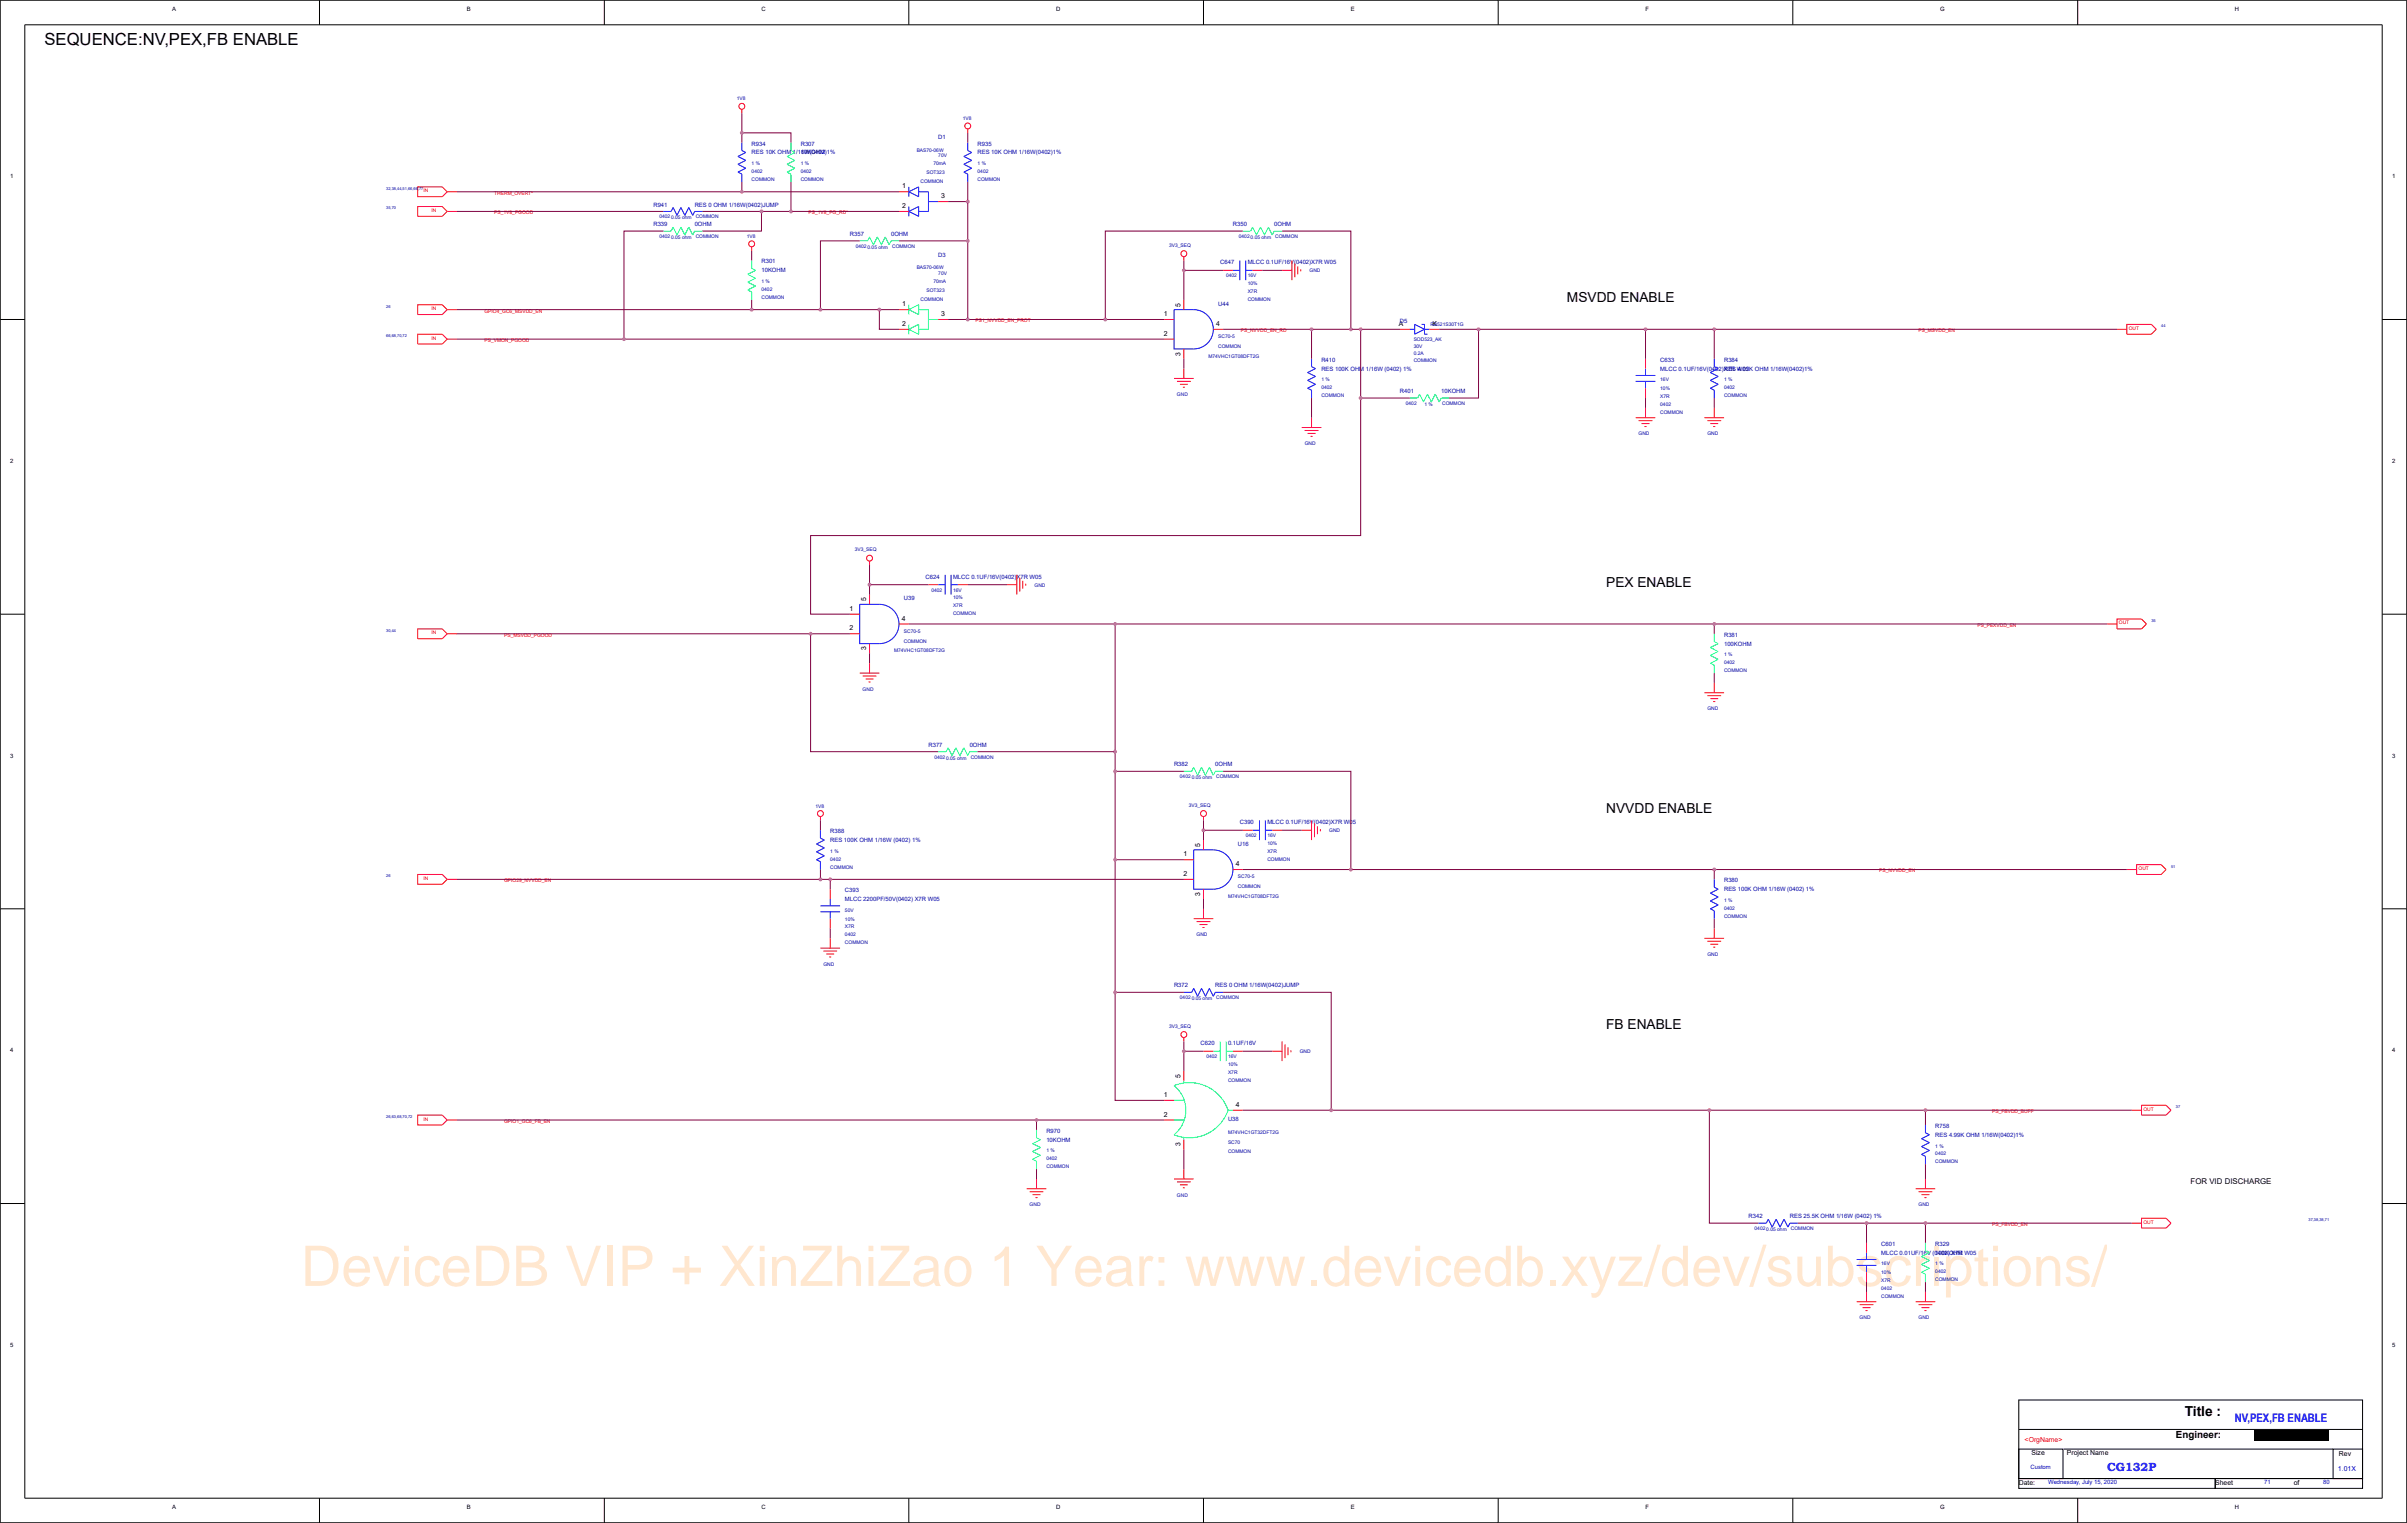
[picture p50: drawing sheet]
<svg xmlns="http://www.w3.org/2000/svg" width="271mm" height="172mm" viewBox="0 0 271 172" stroke-linecap="round" stroke-linejoin="round" font-family="sans-serif">
<defs><g id="words">
<text font-size="6.3" fill="#ff8000" x="33.9" y="145">DeviceDB VIP + XinZhiZao 1 Year: www.devicedb.xyz/dev/subscriptions/</text>
<text font-size="1.9" x="5" y="5.1">SEQUENCE:NV,PEX,FB ENABLE</text>
<g font-size="1.6">
<text x="176.6" y="34">MSVDD ENABLE</text>
<text x="181.1" y="66.1">PEX ENABLE</text>
<text x="181.1" y="91.6">NVVDD ENABLE</text>
<text x="181.1" y="116">FB ENABLE</text>
<text x="246.3" y="159.6">Title :</text>
</g>
<g font-size="1.3" fill="#00f">
<text x="251.9" y="160.3">NV,PEX,FB ENABLE</text>
<text x="237.5" y="165.8">CG132P</text>
</g>
<text font-size="1.1" x="245.3" y="162.1">Engineer:</text>
<text font-size=".9" x="247" y="133.5">FOR VID DISCHARGE</text>
<g font-size=".8">
<text x="101.7" y="21.2">1</text>
<text x="101.7" y="23.4">2</text>
<text x="106.1" y="22.3">3</text>
<text x="101.7" y="34.5">1</text>
<text x="106.1" y="35.6">3</text>
<text x="131.2" y="35.6">1</text>
<text x="133.1" y="34.6" transform="rotate(-90 133.1 34.6)">5</text>
<text x="101.7" y="36.7">2</text>
<text x="131.2" y="37.8">2</text>
<text x="133.1" y="40.1" transform="rotate(-90 133.1 40.1)">3</text>
<text x="137.1" y="36.7">4</text>
<text x="157.7" y="36.7">A</text>
<text x="161.5" y="36.7">K</text>
<text x="95.8" y="68.8">1</text>
<text x="95.8" y="71.1">2</text>
<text x="97.6" y="67.8" transform="rotate(-90 97.6 67.8)">5</text>
<text x="101.7" y="70">4</text>
<text x="97.6" y="73.3" transform="rotate(-90 97.6 73.3)">3</text>
<text x="135.3" y="95.5" transform="rotate(-90 135.3 95.5)">5</text>
<text x="133.4" y="96.5">1</text>
<text x="133.4" y="98.7">2</text>
<text x="135.3" y="101" transform="rotate(-90 135.3 101)">3</text>
<text x="139.3" y="97.6">4</text>
<text x="131.2" y="123.7">1</text>
<text x="131.2" y="125.9">2</text>
<text x="133.1" y="121.5" transform="rotate(-90 133.1 121.5)">5</text>
<text x="139.3" y="124.8">4</text>
<text x="133.1" y="129.2" transform="rotate(-90 133.1 129.2)">3</text>
<text x="227.6" y="167.4">Date:</text>
<text x="229" y="164.1">Size</text>
<text x="233" y="164.1">Project Name</text>
<text x="249.7" y="167.4">Sheet</text>
<text x="258.6" y="167.4">of</text>
<text x="263.7" y="164.2">Rev</text>
</g>
<text font-size=".8" fill="#f00" x="228.2" y="162.6">&lt;OrgName&gt;</text>
<text font-size=".8" fill="#00f" x="263.6" y="165.8">1.01X</text>
<g font-size=".7">
<text x="19.4" y="1.2">A</text>
<text x="52.6" y="1.2">B</text>
<text x="85.8" y="1.2">C</text>
<text x="119.1" y="1.2">D</text>
<text x="152.3" y="1.2">E</text>
<text x="185.5" y="1.2">F</text>
<text x="218.7" y="1.2">G</text>
<text x="251.9" y="1.2">H</text>
<text x="1.1" y="20.1">1</text>
<text x="269.7" y="20.1">1</text>
<text x="1.1" y="52.2">2</text>
<text x="269.7" y="52.2">2</text>
<text x="1.1" y="85.4">3</text>
<text x="269.7" y="85.4">3</text>
<text x="1.1" y="118.6">4</text>
<text x="269.7" y="118.6">4</text>
<text x="1.1" y="151.8">5</text>
<text x="269.7" y="151.8">5</text>
<text x="19.4" y="170.1">A</text>
<text x="52.6" y="170.1">B</text>
<text x="85.8" y="170.1">C</text>
<text x="119.1" y="170.1">D</text>
<text x="152.3" y="170.1">E</text>
<text x="185.5" y="170.1">F</text>
<text x="218.7" y="170.1">G</text>
<text x="251.9" y="170.1">H</text>
</g>
<g font-size=".7" fill="#0000a0">
<text x="84.7" y="16.4">R934</text>
<text x="84.7" y="17.4">RES 10K OHM 1/16W(0402)1%</text>
<text x="90.3" y="16.4">R307</text>
<text x="90.3" y="17.4">10KOHM</text>
<text x="105.8" y="15.6">D1</text>
<text x="110.2" y="16.4">R935</text>
<text x="110.2" y="17.4">RES 10K OHM 1/16W(0402)1%</text>
<text x="73.7" y="23.3">R941</text>
<text x="78.3" y="23.3">RES 0 OHM 1/16W(0402)JUMP</text>
<text x="73.7" y="25.5">R339</text>
<text x="78.3" y="25.5">0OHM</text>
<text x="85.8" y="29.7">R301</text>
<text x="95.8" y="26.6">R357</text>
<text x="100.5" y="26.6">0OHM</text>
<text x="105.8" y="28.9">D3</text>
<text x="137.6" y="29.8">C647</text>
<text x="139" y="25.5">R350</text>
<text x="140.7" y="29.8">MLCC 0.1UF/16V(0402)X7R W05</text>
<text x="143.6" y="25.5">0OHM</text>
<text x="85.8" y="30.7">10KOHM</text>
<text x="137.3" y="34.5">U44</text>
<text x="149" y="40.8">R410</text>
<text x="149" y="41.8">RES 100K OHM 1/16W (0402) 1%</text>
<text x="157.8" y="36.5">D5</text>
<text x="187.2" y="40.8">C633</text>
<text x="187.2" y="41.8">MLCC 0.1UF/16V(0402)X7R W05</text>
<text x="194.4" y="40.8">R384</text>
<text x="194.4" y="41.8">RES 4.02K OHM 1/16W(0402)1%</text>
<text x="157.8" y="44.3">R401</text>
<text x="162.5" y="44.3">10KOHM</text>
<text x="104.3" y="65.2">C624</text>
<text x="107.4" y="65.2">MLCC 0.1UF/16V(0402)X7R W05</text>
<text x="101.9" y="67.7">U39</text>
<text x="194.4" y="71.8">R381</text>
<text x="194.4" y="72.8">100KOHM</text>
<text x="104.7" y="84.2">R377</text>
<text x="109.3" y="84.2">0OHM</text>
<text x="132.3" y="86.4">R382</text>
<text x="137" y="86.4">0OHM</text>
<text x="93.6" y="93.9">R388</text>
<text x="93.6" y="94.9">RES 100K OHM 1/16W (0402) 1%</text>
<text x="139.5" y="95.4">U16</text>
<text x="139.8" y="92.9">C390</text>
<text x="142.9" y="92.9">MLCC 0.1UF/16V(0402)X7R W05</text>
<text x="95.3" y="100.6">C393</text>
<text x="95.3" y="101.6">MLCC 2200PF/50V(0402) X7R W05</text>
<text x="194.4" y="99.5">R380</text>
<text x="194.4" y="100.5">RES 100K OHM 1/16W (0402) 1%</text>
<text x="132.3" y="111.3">R372</text>
<text x="137" y="111.3">RES 0 OHM 1/16W(0402)JUMP</text>
<text x="135.3" y="117.8">C620</text>
<text x="138.4" y="117.8">0.1UF/16V</text>
<text x="118" y="127.7">R970</text>
<text x="118" y="128.7">10KOHM</text>
<text x="138.4" y="126.4">U38</text>
<text x="218.2" y="127.1">R758</text>
<text x="218.2" y="128.1">RES 4.99K OHM 1/16W(0402)1%</text>
<text x="197.1" y="137.3">R342</text>
<text x="201.8" y="137.3">RES 25.5K OHM 1/16W (0402) 1%</text>
<text x="212.1" y="140.4">C601</text>
<text x="212.1" y="141.4">MLCC 0.01UF/16V (0402) X7R W05</text>
<text x="218.2" y="140.4">R329</text>
<text x="218.2" y="141.4">100KOHM</text>
</g>
<g font-size=".7" fill="#00f">
<text x="228.9" y="165.6">Custom</text>
<text x="230.9" y="167.3">Wednesday, July 15, 2020</text>
<text x="255.3" y="167.3">71</text>
<text x="261.9" y="167.3">80</text>
</g>
<g font-size=".6" fill="#0000a0">
<text x="83.1" y="11.3">1V8</text>
<text x="103.3" y="17.1">BAS70-06W</text>
<text x="105.8" y="17.7">70V</text>
<text x="108.5" y="13.5">1V8</text>
<text x="84.7" y="19.5">0402</text>
<text x="84.7" y="20.4">COMMON</text>
<text x="84.7" y="18.6">1 %</text>
<text x="90.3" y="19.5">0402</text>
<text x="90.3" y="20.4">COMMON</text>
<text x="90.3" y="18.6">1 %</text>
<text x="103.8" y="20.6">COMMON</text>
<text x="104.4" y="19.6">SOT323</text>
<text x="105.2" y="18.6">70mA</text>
<text x="110.2" y="18.6">1 %</text>
<text x="110.2" y="19.5">0402</text>
<text x="110.2" y="20.4">COMMON</text>
<text x="74.3" y="26.8">0402</text>
<text x="74.3" y="24.6">0402</text>
<text x="75.7" y="26.9">0.05 ohm</text>
<text x="75.7" y="24.7">0.05 ohm</text>
<text x="78.4" y="26.8">COMMON</text>
<text x="78.4" y="24.6">COMMON</text>
<text x="84.2" y="26.8">1V8</text>
<text x="96.5" y="27.9">0402</text>
<text x="97.8" y="28">0.05 ohm</text>
<text x="100.6" y="27.9">COMMON</text>
<text x="131.8" y="27.8">3V3_SEQ</text>
<text x="139.7" y="26.8">0402</text>
<text x="141" y="26.9">0.05 ohm</text>
<text x="143.8" y="26.8">COMMON</text>
<text x="85.8" y="33.7">COMMON</text>
<text x="85.8" y="31.9">1 %</text>
<text x="85.8" y="32.8">0402</text>
<text x="103.3" y="30.4">BAS70-06W</text>
<text x="103.8" y="33.9">COMMON</text>
<text x="104.4" y="32.9">SOT323</text>
<text x="105.2" y="31.9">70mA</text>
<text x="105.8" y="31">70V</text>
<text x="138.2" y="31.3">0402</text>
<text x="140.7" y="31.3">16V</text>
<text x="140.7" y="32.1">10%</text>
<text x="140.7" y="33">X7R</text>
<text x="140.7" y="33.9">COMMON</text>
<text x="147.6" y="30.7">GND</text>
<text x="136.2" y="40.3">M74VHC1GT08DFT2G</text>
<text x="137.3" y="38.1">SC70-5</text>
<text x="137.3" y="39.2">COMMON</text>
<text x="159.4" y="40">0.2A</text>
<text x="159.4" y="39.2">30V</text>
<text x="159.4" y="38.5">SOD523_AK</text>
<text x="159.4" y="40.8">COMMON</text>
<text x="161.2" y="36.8">RB521S30T1G</text>
<text x="132.7" y="44.7">GND</text>
<text x="149" y="43">1 %</text>
<text x="149" y="43.9">0402</text>
<text x="149" y="44.8">COMMON</text>
<text x="158.5" y="45.6">0402</text>
<text x="160.6" y="45.8">1 %</text>
<text x="162.6" y="45.6">COMMON</text>
<text x="187.2" y="45.8">0402</text>
<text x="187.2" y="46.6">COMMON</text>
<text x="187.2" y="44">10%</text>
<text x="187.2" y="43">16V</text>
<text x="187.2" y="44.9">X7R</text>
<text x="194.4" y="43">1 %</text>
<text x="194.4" y="43.9">0402</text>
<text x="194.4" y="44.8">COMMON</text>
<text x="147.1" y="50.2">GND</text>
<text x="184.7" y="49.1">GND</text>
<text x="192.5" y="49.1">GND</text>
<text x="96.4" y="62.1">3V3_SEQ</text>
<text x="101.9" y="71.3">SC70-5</text>
<text x="105" y="66.7">0402</text>
<text x="107.4" y="69.3">COMMON</text>
<text x="107.4" y="66.7">16V</text>
<text x="107.4" y="68.5">X7R</text>
<text x="107.4" y="67.6">10%</text>
<text x="116.6" y="66.1">GND</text>
<text x="97.2" y="77.9">GND</text>
<text x="100.8" y="73.6">M74VHC1GT08DFT2G</text>
<text x="101.9" y="72.4">COMMON</text>
<text x="194.4" y="75.8">COMMON</text>
<text x="194.4" y="74.9">0402</text>
<text x="194.4" y="74">1 %</text>
<text x="192.5" y="80.1">GND</text>
<text x="105.3" y="85.5">0402</text>
<text x="106.7" y="85.6">0.05 ohm</text>
<text x="109.4" y="85.5">COMMON</text>
<text x="133" y="87.7">0402</text>
<text x="134.3" y="87.8">0.05 ohm</text>
<text x="137.1" y="87.7">COMMON</text>
<text x="91.9" y="91">1V8</text>
<text x="134" y="90.9">3V3_SEQ</text>
<text x="140.4" y="94.4">0402</text>
<text x="142.9" y="95.3">10%</text>
<text x="142.9" y="94.4">16V</text>
<text x="149.8" y="93.8">GND</text>
<text x="93.6" y="97.9">COMMON</text>
<text x="93.6" y="97">0402</text>
<text x="93.6" y="96.1">1 %</text>
<text x="138.4" y="101.2">M74VHC1GT08DFT2G</text>
<text x="139.5" y="100.1">COMMON</text>
<text x="139.5" y="99">SC70-5</text>
<text x="142.9" y="97">COMMON</text>
<text x="142.9" y="96.1">X7R</text>
<text x="194.4" y="101.7">1 %</text>
<text x="95.3" y="106.4">COMMON</text>
<text x="95.3" y="104.7">X7R</text>
<text x="95.3" y="103.8">10%</text>
<text x="95.3" y="102.8">50V</text>
<text x="95.3" y="105.6">0402</text>
<text x="134.9" y="105.6">GND</text>
<text x="192.5" y="107.8">GND</text>
<text x="194.4" y="103.4">COMMON</text>
<text x="194.4" y="102.6">0402</text>
<text x="92.8" y="108.9">GND</text>
<text x="133" y="112.6">0402</text>
<text x="134.3" y="112.7">0.05 ohm</text>
<text x="137.1" y="112.6">COMMON</text>
<text x="131.8" y="115.9">3V3_SEQ</text>
<text x="136" y="119.3">0402</text>
<text x="138.4" y="119.3">16V</text>
<text x="146.5" y="118.7">GND</text>
<text x="138.4" y="120.2">10%</text>
<text x="138.4" y="121.9">COMMON</text>
<text x="138.4" y="121.1">X7R</text>
<text x="118" y="131.7">COMMON</text>
<text x="118" y="129.9">1 %</text>
<text x="118" y="130.8">0402</text>
<text x="138.4" y="127.8">M74VHC1GT32DFT2G</text>
<text x="138.4" y="128.9">SC70</text>
<text x="138.4" y="130">COMMON</text>
<text x="218.2" y="129.4">1 %</text>
<text x="218.2" y="130.2">0402</text>
<text x="218.2" y="131.1">COMMON</text>
<text x="116.1" y="136">GND</text>
<text x="132.7" y="134.9">GND</text>
<text x="216.3" y="136">GND</text>
<text x="197.8" y="138.7">0402</text>
<text x="199.1" y="138.8">0.05 ohm</text>
<text x="201.9" y="138.7">COMMON</text>
<text x="212.1" y="142.6">16V</text>
<text x="212.1" y="143.6">10%</text>
<text x="218.2" y="142.6">1 %</text>
<text x="218.2" y="143.5">0402</text>
<text x="209.6" y="148.7">GND</text>
<text x="212.1" y="145.4">0402</text>
<text x="212.1" y="144.5">X7R</text>
<text x="212.1" y="146.3">COMMON</text>
<text x="216.3" y="148.7">GND</text>
<text x="218.2" y="144.4">COMMON</text>
</g>
<g font-size=".6" fill="#f00">
<text x="47.8" y="21.7">IN</text>
<text x="48.6" y="23.9">IN</text>
<text x="55.7" y="22">THERM_OVERT*</text>
<text x="55.7" y="24.2">PS_1V8_PGOOD</text>
<text x="91.2" y="24.2">PS_1V8_PG_RD*</text>
<text x="48.6" y="35">IN</text>
<text x="54.6" y="35.2">GPIO4_GC6_MSVDD_EN</text>
<text x="48.6" y="38.3">IN</text>
<text x="54.6" y="38.6">PS_VMON_PGOOD</text>
<text x="110" y="36.3">PS1_NVVDD_EN_PROT</text>
<text x="139.9" y="37.5">PS_NVVDD_EN_RD</text>
<text x="216.3" y="37.5">PS_MSVDD_EN</text>
<text x="240" y="37.2">OUT</text>
<text x="48.6" y="71.5">IN</text>
<text x="56.8" y="71.8">PS_MSVDD_PGOOD</text>
<text x="222.9" y="70.7">PS_PEXVDD_EN</text>
<text x="238.9" y="70.4">OUT</text>
<text x="47.8" y="99.2">IN</text>
<text x="56.8" y="99.5">GPIO29_NVVDD_EN</text>
<text x="211.9" y="98.4">PS_NVVDD_EN</text>
<text x="241.1" y="98.1">OUT</text>
<text x="224.6" y="125.5">PS_FBVDD_BUFF</text>
<text x="241.6" y="125.2">OUT</text>
<text x="47.8" y="126.3">IN</text>
<text x="56.8" y="126.6">GPIO1_GC6_FB_EN</text>
<text x="241.6" y="137.9">OUT</text>
<text x="224.6" y="138.2">PS_FBVDD_EN</text>
</g>
<g font-size=".4" fill="#0000a0">
<text x="43.5" y="23.6">35,70</text>
<text x="43.5" y="21.4">32,38,44,51,66,66,77</text>
<text x="43.5" y="34.7">26</text>
<text x="43.5" y="38">66,68,70,72</text>
<text x="243.6" y="36.9">44</text>
<text x="43.5" y="71.2">30,44</text>
<text x="242.5" y="70.1">35</text>
<text x="43.5" y="98.9">26</text>
<text x="244.7" y="97.8">51</text>
<text x="245.3" y="124.9">37</text>
<text x="43.5" y="126">26,63,68,70,72</text>
<text x="260.2" y="137.7">37,38,38,71</text>
</g>
</g></defs>
<g fill="none" stroke="#00f" stroke-width=".11">
<path d="M83.6 16.1v.9M83.6 19.6v.9M109.1 16.1v.9M109.1 19.6v.9M74.8 23.8h.9M78.3 23.8h.9M102.5 21.1v1.1M102.5 23.3v1.1M103.6 21.1v1.1M103.6 23.3v1.1M103.6 21.6h1.1v2.2h-1.1M104.7 22.7h1.1"/>
<path d="M132.3 34.9h2.3a2.21 2.21 0 0 1 2.2 2.2 2.21 2.21 0 0 1-2.2 2.2h-2.3zM139 30.5h.8M139.8 29.4v2.2M140.4 30.5h.8M140.4 29.4v2.2M158.9 37.1h.6M159.5 36.6v1.1M160.3 36.6h.3v1.1h.3M160.6 37.1h.5M147.9 40.4v.9M147.9 44v.9M184.4 42.3h2.2"/>
<path d="M184.4 43h2.2M185.5 41.6v.7M185.5 43v.8M193.2 40.4v.9M193.2 44v.9M96.9 68.1h2.2a2.21 2.21 0 0 1 2.2 2.2 2.21 2.21 0 0 1-2.2 2.3h-2.2zM105.8 65.9h.7M106.5 64.8v2.2M107.2 65.9h.8M107.2 64.8v2.2M92.5 93.6v.9M92.5 97.1v.9"/>
<path d="M134.6 95.8h2.2a2.21 2.21 0 0 1 2.2 2.2 2.21 2.21 0 0 1-2.2 2.2h-2.2zM141.2 93.6h.8M142 92.5v2.2M142.6 93.6h.8M142.6 92.5v2.2M193.2 99.1v.9M92.5 102.1h2.2M92.5 102.8h2.2M93.6 101.3v.8M93.6 102.8v.8M133.5 111.9h.8M137 111.9h.9"/>
<path d="M193.2 102.7v.9M198.2 137.9h.9M201.8 137.9h.9M217.1 126.8v.9M217.1 130.4v.8M209.3 142h2.2M209.3 142.6h2.2M210.4 141.2v.8M210.4 142.6v.8"/>
</g>
<g fill="none" stroke="#f00" stroke-width=".11">
<path d="M83.6 12.3v.5M109.1 14.5v.5M49.9 37.7h-2.8v1.1h2.8M49.9 34.4h-2.8v1.1h2.8M49.9 23.3h-2.8v1.1h2.8M49.9 21.1h-2.8v1.1h2.8M50.4 34.9h1.1M50.4 21.6h1.1M50.4 23.8h1.1M50.4 38.2h1.1M84.7 27.8v.5M101.3 34.9h1.2"/>
<path d="M101.3 37.1h1.2M101.3 21.6h1.2M101.3 23.8h1.2M105.8 36h1.1M105.8 22.7h1.1M131.2 36h1.1M131.2 38.2h1.1M133.5 28.9v.5M133.5 33.8v1.1M133.5 39.3v1.1M136.8 37.1h1.1M137.9 30.5h1.1"/>
<path d="M141.2 30.5h1.1M144.5 30.5h1.1M145.6 29.4v2.2M146 29.7v1.6M146.3 30v.9M146.6 30.4v.2M157.8 37.1h1.1M161.1 37.1h1.1M238.6 37.1h1.2M242.5 36.6h-2.7v1.1h2.7M132.3 42.7h2.3M132.7 43h1.5"/>
<path d="M133 43.3h.9M133.3 43.7h.3M133.5 41.6v1.1M146.7 48.2h2.3M147.1 48.5h1.5M147.4 48.9h.9M147.7 49.2h.3M147.9 47.1v1.1M184.4 47.1h2.2M184.7 47.4h1.6M185.1 47.8h.8M185.4 48.1h.2"/>
<path d="M185.5 40.4v1.2M185.5 43.8v1.1M185.5 46v1.1M192.1 47.1h2.3M192.5 47.4h1.5M192.8 47.8h.9M193.1 48.1h.3M193.2 46v1.1M49.9 70.9h-2.8v1.1h2.8M50.4 71.4h1.1M95.8 69.2h1.1M95.8 71.4h1.1"/>
<path d="M96.9 75.9h2.2M97.2 76.2h1.6M97.6 76.5h.9M97.9 76.9h.2M98 63.3v.4M98 67v1.1M98 72.6v1.1M98 74.8v1.1M101.3 70.3h1.2M104.7 65.9h1.1M108 65.9h1.1M113.5 65.9h1.1"/>
<path d="M114.6 64.8v2.2M115 65.1v1.6M115.3 65.5v.9M115.6 65.8v.2M192.1 78.1h2.3M192.5 78.4h1.5M192.8 78.8h.9M193.1 79.1h.3M193.2 77v1.1M237.5 70.3h1.1M241.4 69.8h-2.8v1.1h2.8M49.9 98.6h-2.8v1.1h2.8"/>
<path d="M50.4 99.1h1.1M92.5 92v.5M133.5 96.9h1.1M133.5 99.1h1.1M135.7 92v.5M135.7 94.7v1.1M139 98h1.1M140.1 93.6h1.1M143.4 93.6h1.1M146.7 93.6h1.2M147.9 92.5v2.2M148.2 92.8v1.6"/>
<path d="M148.5 93.2v.8M148.8 93.5v.2M239.8 98h1.1M243.6 97.5h-2.7v1.1h2.7M92.5 106.9h2.2M92.8 107.2h1.6M93.2 107.5h.8M93.5 107.9h.2M93.6 100.2v1.1M93.6 103.6v1.1M93.6 105.8v1.1M133.5 117v.4"/>
<path d="M134.6 103.6h2.2M134.9 103.9h1.5M135.2 104.2h.9M135.6 104.6h.2M135.7 118.5h1.1M135.7 100.2v1.1M135.7 102.5v1.1M139 118.5h1.1M143.4 118.5h1.1M144.5 117.4v2.2M144.9 117.7v1.6M145.2 118.1v.9"/>
<path d="M145.5 118.4v.2M192.1 105.8h2.3M192.5 106.1h1.5M192.8 106.4h.9M193.1 106.8h.3M193.2 104.7v1.1M49.9 125.7h-2.8v1.1h2.8M50.4 126.3h1.1M115.7 134h2.3M116.1 134.3h1.5M116.4 134.7h.9M116.7 135h.3"/>
<path d="M116.8 132.9v1.1M131.2 124h1.1M131.2 126.3h1.1M132.3 132.9h2.3M132.7 133.2h1.5M133 133.6h.9M133.3 133.9h.3M133.5 120.7v1.1M133.5 128.5v1.1M133.5 131.8v1.1M139 125.2h1.1M215.9 134h2.3"/>
<path d="M216.3 134.3h1.5M216.6 134.7h.9M216.9 135h.3M217.1 132.9v1.1M240.3 125.2h1.1M240.3 137.9h1.1M244.2 137.3h-2.8v1.1h2.8M244.2 124.6h-2.8v1.1h2.8M209.3 146.7h2.2M209.6 147.1h1.6M210 147.4h.9M210.3 147.7h.2"/>
<path d="M210.4 140.1v1.1M210.4 143.4v1.1M210.4 145.6v1.1M215.9 146.7h2.3M216.3 147.1h1.5M216.6 147.4h.9M216.9 147.7h.3M217.1 145.6v1.1"/>
<circle cx="83.6" cy="12" r=".33"/>
<circle cx="109.1" cy="14.2" r=".33"/>
<circle cx="84.7" cy="27.5" r=".33"/>
<circle cx="133.5" cy="28.6" r=".33"/>
<circle cx="98" cy="62.9" r=".33"/>
<circle cx="92.5" cy="91.7" r=".33"/>
<circle cx="135.7" cy="91.7" r=".33"/>
<circle cx="133.5" cy="116.6" r=".33"/>
</g>
<g fill="none" stroke="#00ff80" stroke-width=".11">
<path d="M89.2 16.1v.9M89.2 19.6v.9M74.8 26h.9M78.3 26h.9M84.7 29.4v.9M84.7 32.9v.9M96.9 27.2h.9M100.5 27.2h.8M102.5 34.4v1.1M102.5 36.6v1.1M103.6 34.4v1.1M103.6 36.6v1.1"/>
<path d="M103.6 34.9h1.1v2.2h-1.1M104.7 36h1.1M140.1 26h.9M143.6 26h.9M158.9 44.9h.9M162.5 44.9h.9M193.2 71.4v.9M193.2 75v.9M105.8 84.7h.9M109.3 84.7h.9M133.5 87h.8M137 87h.9"/>
<path d="M136.8 118.5h.8M137.6 117.4v2.2M138.2 118.5h.8M138.2 117.4v2.2M116.8 127.4v.9M116.8 130.9v.9M132.3 122.4a4.6 4.6 0 0 1 6.1 2.8 4.6 4.6 0 0 1-6.1 2.7 3.5 3.5 0 0 0 0-5.5zM132.3 126.3h1.2M132.3 124h1.2M133.5 121.8v.3M133.5 128.3v.2M138.4 125.2h.6"/>
<path d="M217.1 140.1v.9M217.1 143.6v.9"/>
</g>
<g fill="#000" stroke="#00ff80" stroke-width=".11">
<path d="M88.7 19.4l.5 .2zM88.7 18.5l.9 .5zM88.7 18.5l.9-.4zM88.7 17.6l.9-.4zM88.7 19.4l.9-.4zM88.7 17.6l.9 .5zM89.2 17l.4 .2zM75.9 25.6l-.2 .4zM75.9 25.6l.4 .9zM76.8 25.6l-.5 .9zM76.8 25.6l.4 .9zM77.6 25.6l-.4 .9z"/>
<path d="M77.6 25.6l.5 .9zM78.3 26l-.2 .5zM84.3 32.7l.4 .2zM84.3 31.8l.9 .5zM84.3 31.8l.9-.4zM84.3 30.9l.9-.4zM84.3 32.7l.9-.4zM84.3 30.9l.9 .5zM84.7 30.3l.5 .2zM98 26.7l-.2 .5zM98 26.7l.5 .9zM98.9 26.7l-.4 .9z"/>
<path d="M98.9 26.7l.5 .9zM99.8 26.7l-.4 .9zM99.8 26.7l.4 .9zM100.5 27.2l-.3 .4zM102.5 34.9l1.1-.5zM102.5 37.1l1.1-.5zM102.5 34.9l1.1 .6zM102.5 37.1l1.1 .6zM141.2 25.6l-.2 .4zM141.2 25.6l.4 .9zM142.1 25.6l-.5 .9zM142.1 25.6l.4 .9z"/>
<path d="M143 25.6l-.5 .9zM143 25.6l.4 .9zM143.6 26l-.2 .5zM160 44.4l-.2 .5zM160 44.4l.5 .9zM160.9 44.4l-.4 .9zM160.9 44.4l.5 .9zM161.8 44.4l-.4 .9zM161.8 44.4l.4 .9zM162.5 44.9l-.3 .4zM192.8 74.8l.4 .2zM192.8 73.9l.9 .4z"/>
<path d="M192.8 73.9l.9-.5zM192.8 73l.9-.4zM192.8 74.8l.9-.5zM192.8 73l.9 .4zM193.2 72.3l.5 .3zM106.9 84.3l-.2 .4zM106.9 84.3l.4 .9zM107.8 84.3l-.5 .9zM107.8 84.3l.4 .9zM108.7 84.3l-.5 .9zM108.7 84.3l.4 .9zM109.3 84.7l-.2 .5z"/>
<path d="M134.6 86.5l-.3 .5zM134.6 86.5l.4 .9zM135.4 86.5l-.4 .9zM135.4 86.5l.5 .9zM136.3 86.5l-.4 .9zM136.3 86.5l.5 .9zM137 87l-.2 .4zM116.4 130.7l.4 .2zM116.4 129.8l.9 .4zM116.4 129.8l.9-.4zM116.4 128.9l.9-.4zM116.4 130.7l.9-.5z"/>
<path d="M116.4 128.9l.9 .5zM116.8 128.3l.5 .2zM216.6 143.4l.5 .2zM216.6 142.5l.9 .5zM216.6 142.5l.9-.4zM216.6 141.6l.9-.4zM216.6 143.4l.9-.4zM216.6 141.6l.9 .5zM217.1 141l.4 .2z"/>
</g>
<g fill="#000" stroke="#00f" stroke-width=".11">
<path d="M83.2 19.4l.4 .2zM83.2 18.5l.9 .5zM83.2 18.5l.9-.4zM83.2 17.6l.9-.4zM83.2 19.4l.9-.4zM83.2 17.6l.9 .5zM83.6 17l.5 .2zM108.7 19.4l.4 .2zM108.7 18.5l.8 .5zM108.7 18.5l.8-.4zM108.7 17.6l.8-.4zM108.7 19.4l.8-.4z"/>
<path d="M108.7 17.6l.8 .5zM109.1 17l.4 .2zM75.9 23.4l-.2 .4zM75.9 23.4l.4 .9zM76.8 23.4l-.5 .9zM76.8 23.4l.4 .9zM77.6 23.4l-.4 .9zM77.6 23.4l.5 .9zM78.3 23.8l-.2 .5zM102.5 21.6l1.1-.5zM102.5 23.8l1.1-.5zM102.5 21.6l1.1 .6z"/>
<path d="M102.5 23.8l1.1 .6zM159.5 37.7l1.1-.6zM159.5 36.6l1.1 .5zM147.4 43.8l.5 .2zM147.4 42.9l.9 .4zM147.4 42.9l.9-.5zM147.4 42l.9-.4zM147.4 43.8l.9-.5zM147.4 42l.9 .4zM147.9 41.3l.4 .3zM192.8 43.8l.4 .2zM192.8 42.9l.9 .4z"/>
<path d="M192.8 42.9l.9-.5zM192.8 42l.9-.4zM192.8 43.8l.9-.5zM192.8 42l.9 .4zM193.2 41.3l.5 .3zM92 96.9l.5 .2zM92 96l.9 .5zM92 96l.9-.4zM92 95.1l.9-.4zM92 96.9l.9-.4zM92 95.1l.9 .5zM92.5 94.5l.4 .2z"/>
<path d="M134.6 111.4l-.3 .5zM134.6 111.4l.4 .9zM135.4 111.4l-.4 .9zM135.4 111.4l.5 .9zM136.3 111.4l-.4 .9zM136.3 111.4l.5 .9zM137 111.9l-.2 .4zM192.8 102.5l.4 .2zM192.8 101.6l.9 .4zM192.8 101.6l.9-.5zM192.8 100.7l.9-.5zM192.8 102.5l.9-.5z"/>
<path d="M192.8 100.7l.9 .4zM193.2 100l.5 .2zM199.3 137.4l-.2 .5zM199.3 137.4l.5 .9zM200.2 137.4l-.4 .9zM200.2 137.4l.5 .9zM201.1 137.4l-.4 .9zM201.1 137.4l.5 .9zM201.8 137.9l-.2 .4zM216.6 130.1l.5 .3zM216.6 129.2l.9 .5zM216.6 129.2l.9-.4z"/>
<path d="M216.6 128.4l.9-.5zM216.6 130.1l.9-.4zM216.6 128.4l.9 .4zM217.1 127.7l.4 .2z"/>
</g>
<g fill="#000" stroke="#f00" stroke-width=".11">
<path d="M49.9 38.8l.5-.6zM49.9 35.5l.5-.6zM49.9 24.4l.5-.6zM49.9 22.2l.5-.6zM49.9 37.7l.5 .5zM49.9 34.4l.5 .5zM49.9 23.3l.5 .5zM49.9 21.1l.5 .5zM242.5 37.7l.6-.6zM242.5 36.6l.6 .5zM49.9 72l.5-.6zM49.9 70.9l.5 .5z"/>
<path d="M241.4 70.9l.6-.6zM241.4 69.8l.6 .5zM49.9 99.7l.5-.6zM49.9 98.6l.5 .5zM243.6 98.6l.6-.6zM243.6 97.5l.6 .5zM49.9 126.8l.5-.5zM49.9 125.7l.5 .6zM244.7 137.9l-.5 .5zM244.2 125.7l.5-.5zM244.2 137.3l.5 .6zM244.2 124.6l.5 .6z"/>
</g>
<path d="M227.6 157.8h38.7v8.9h-38.7zM227.6 163.4h5v3.3h-5zM227.6 166.7h22.1v1.1h-22.1zM227.6 161.1h38.7M232.7 163.4h30.3M249.7 166.7h16.6v1.1h-16.6zM263 163.4h3.3v3.3h-3.3z" fill="none" stroke="#000" stroke-width=".11"/>
<g fill="none" stroke="#800040" stroke-width=".11">
<path d="M83.6 12.8v2.2M83.6 16.1v-1.1h5.6v1.1M109.1 15v1.1M51.5 21.6h49.8M51.5 34.9h33.2M51.5 23.8h23.3M70.3 38.2h60.9M74.8 26h-4.5v12.2h-18.8M79.2 23.8h6.6v2.2h-6.6M83.6 20.5v1.1M84.7 28.3v1.1M84.7 33.8v1.1"/>
<path d="M85.8 23.8h15.5M89.2 20.5v3.3M92.5 34.9h6.6v2.2h2.2M96.9 27.2h-4.4v7.7h-7.8M99.1 34.9h2.2M101.3 27.2h7.8M106.9 22.7h2.2v4.5M106.9 36h2.2M109.1 36h22.1M109.1 20.5v2.2M109.1 27.2v8.8M133.5 29.4v4.4"/>
<path d="M133.5 30.5h4.4M137.9 37.1h10M140.1 26h-15.5v10M142.3 30.5h2.2M144.5 26h7.8v11.1h-4.4M147.9 37.1v3.3M152.3 37.1h1.1v7.8M153.4 37.1h4.4M162.2 37.1h4.5v7.8h-3.3M166.7 37.1h18.8M185.5 37.1h7.7v3.3M185.5 37.1v3.3"/>
<path d="M193.2 37.1h45.4M133.5 40.4v1.2M147.9 44.9v2.2M158.9 44.9h-5.5v15.5h-62v8.8h4.4M185.5 44.9v1.1M193.2 44.9v1.1M51.5 71.4h44.3M91.4 71.4v13.3h14.4M98 63.7v2.2M98 73.7v1.1M102.5 70.3h23.2v14.4h-15.5M104.7 65.9h-6.7v1.1"/>
<path d="M109.1 65.9h4.4M125.7 70.3h67.5v1.1M193.2 70.3h44.3M193.2 75.9v1.1M51.5 99.1h41M92.5 99.1h1.1v1.1M92.5 92.5v1.1M92.5 98v1.1M93.6 99.1h39.9M125.7 96.9h7.8M125.7 84.7v2.3M133.5 87h-7.8v24.9"/>
<path d="M135.7 92.5v1.1M137.9 87h14.4v11h-12.2M140.1 93.6h-4.4v1.1M144.5 93.6h2.2M152.3 98h40.9v1.1M193.2 98h46.6M93.6 104.7v1.1M133.5 117.4v3.3M133.5 118.5h2.2M133.5 111.9h-7.8v12.1h5.5M135.7 101.3v1.2M137.9 111.9h12.2v13.3"/>
<path d="M140.1 118.5h3.3M193.2 103.6v1.1M51.5 126.3h79.7M116.8 126.3v1.1M116.8 131.8v1.1M133.5 129.6v2.2M140.1 125.2h52.6v12.7h5.5M192.7 125.2h24.4v1.6M202.7 137.9h7.7v2.2M210.4 137.9h6.7v2.2M217.1 125.2h23.2M217.1 137.9h23.2"/>
<path d="M217.1 131.2v1.7M210.4 144.5v1.1M217.1 144.5v1.1"/>
</g>
<g fill="#f0f">
<circle cx="83.6" cy="15" r=".22"/>
<circle cx="98" cy="65.9" r=".22"/>
<circle cx="133.5" cy="118.5" r=".22"/>
<circle cx="135.7" cy="93.6" r=".22"/>
<circle cx="133.5" cy="30.5" r=".22"/>
<circle cx="116.8" cy="126.3" r=".22"/>
<circle cx="92.5" cy="99.1" r=".22"/>
<circle cx="93.6" cy="99.1" r=".22"/>
<circle cx="84.7" cy="34.9" r=".22"/>
<circle cx="92.5" cy="34.9" r=".22"/>
<circle cx="99.1" cy="34.9" r=".22"/>
<circle cx="109.1" cy="27.2" r=".22"/>
<circle cx="109.1" cy="36" r=".22"/>
<circle cx="109.1" cy="22.7" r=".22"/>
<circle cx="124.6" cy="36" r=".22"/>
<circle cx="85.8" cy="23.8" r=".22"/>
<circle cx="89.2" cy="23.8" r=".22"/>
<circle cx="150.1" cy="125.2" r=".22"/>
<circle cx="192.7" cy="125.2" r=".22"/>
<circle cx="217.1" cy="125.2" r=".22"/>
<circle cx="210.4" cy="137.9" r=".22"/>
<circle cx="217.1" cy="137.9" r=".22"/>
<circle cx="166.7" cy="37.1" r=".22"/>
<circle cx="185.5" cy="37.1" r=".22"/>
<circle cx="193.2" cy="37.1" r=".22"/>
<circle cx="91.4" cy="71.4" r=".22"/>
<circle cx="152.3" cy="98" r=".22"/>
<circle cx="193.2" cy="98" r=".22"/>
<circle cx="147.9" cy="37.1" r=".22"/>
<circle cx="152.3" cy="37.1" r=".22"/>
<circle cx="153.4" cy="44.9" r=".22"/>
<circle cx="153.4" cy="37.1" r=".22"/>
<circle cx="125.7" cy="96.9" r=".22"/>
<circle cx="125.7" cy="111.9" r=".22"/>
<circle cx="125.7" cy="84.7" r=".22"/>
<circle cx="125.7" cy="87" r=".22"/>
<circle cx="193.2" cy="70.3" r=".22"/>
<circle cx="125.7" cy="70.3" r=".22"/>
<circle cx="70.3" cy="38.2" r=".22"/>
<circle cx="83.6" cy="21.6" r=".22"/>
</g>
<g fill="none" stroke="#000" stroke-width=".11">
<path d="M0 0h271.3v171.7h-271.3zM2.8 2.8h265.7v166.1h-265.7zM36 0v2.8M68.1 0v2.8M102.5 0v2.8M135.7 0v2.8M168.9 0v2.8M202.1 0v2.8M234.2 0v2.8M0 36h2.8M268.5 36h2.8M0 69.2h2.8"/>
<path d="M268.5 69.2h2.8M0 102.5h2.8M268.5 102.5h2.8M0 135.7h2.8M268.5 135.7h2.8M36 168.9v2.8M68.1 168.9v2.8M102.5 168.9v2.8M135.7 168.9v2.8M168.9 168.9v2.8M202.1 168.9v2.8M234.2 168.9v2.8"/>
</g>
<path d="M254.2 161.2h8.4v1.3h-8.4z" fill="#000"/>
<use href="#words"/>
</svg>
